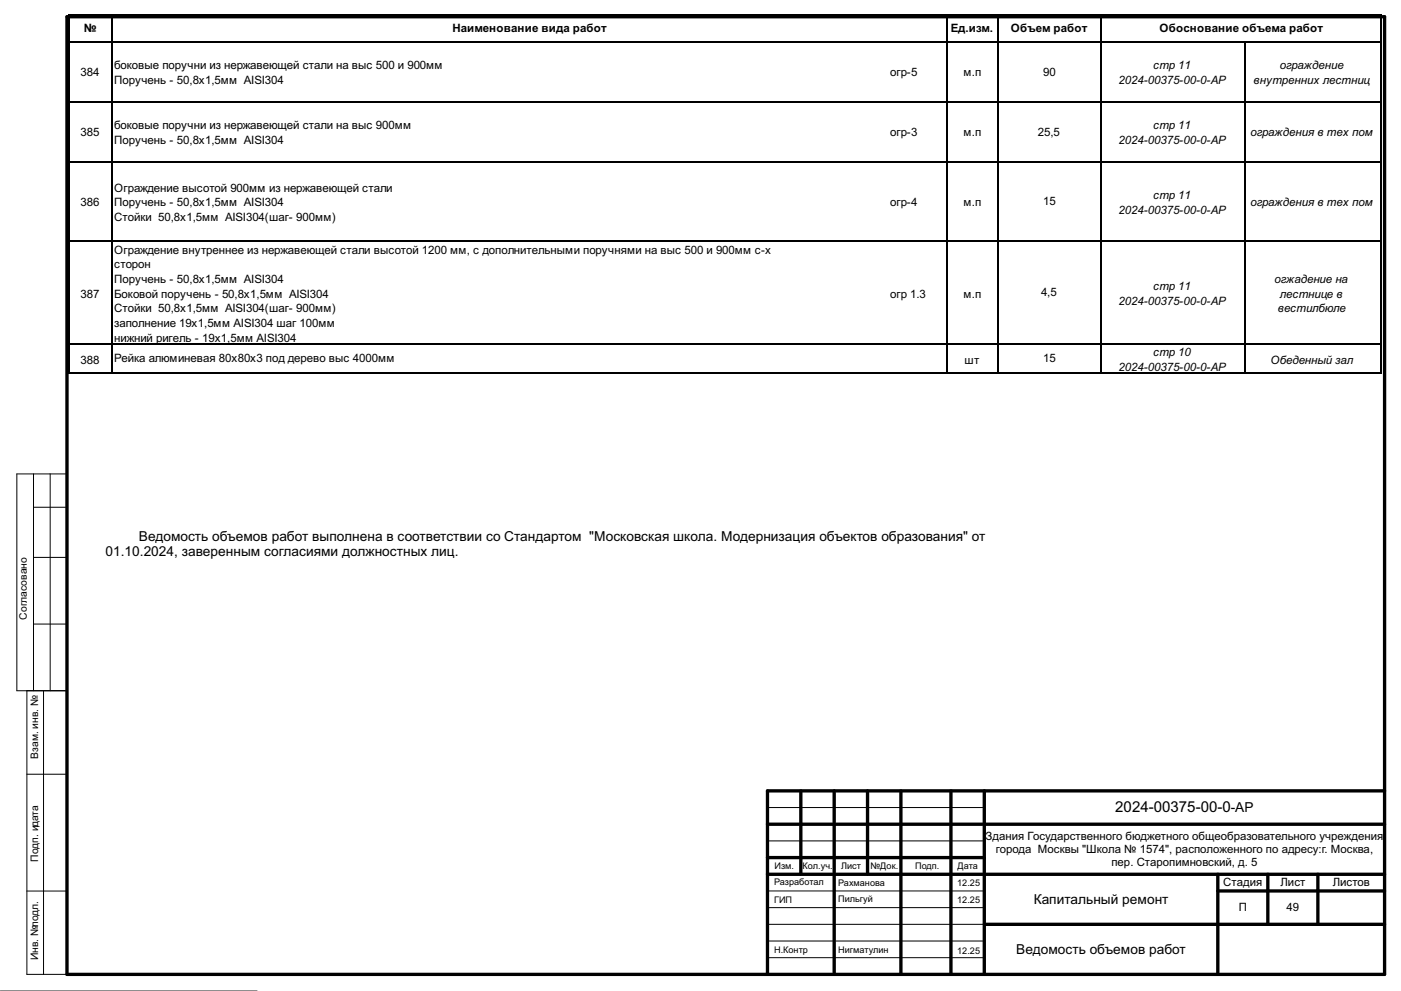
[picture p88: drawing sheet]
<svg xmlns="http://www.w3.org/2000/svg" width="420mm" height="297mm" viewBox="0 0 420 297" stroke-linecap="round" stroke-linejoin="round" font-family="sans-serif">
<defs><g id="words">
<text font-size="4.5" x="334.3" y="243.5">2024-00375-00-0-АР</text>
<g font-size="4.1">
<text x="31.6" y="166.8">01.10.2024, заверенным согласиями должностных лиц.</text>
<text x="41.6" y="162">Ведомость объемов работ выполнена в соответствии со Стандартом &quot;Московская школа. Модернизация объектов образования&quot; от</text>
<text x="309.9" y="270.8">Капитальный ремонт</text>
<text x="304.7" y="285.8">Ведомость объемов работ</text>
</g>
<g font-size="3.5">
<text x="25.1" y="9.7">№</text>
<text x="135.6" y="9.7">Наименование вида работ</text>
<text x="285.1" y="9.7">Ед.изм.</text>
<text x="303" y="9.7">Объем работ</text>
<text x="347.6" y="9.7">Обоснование объема работ</text>
<text x="24.2" y="22.9">384</text>
<text x="34.2" y="20.7">боковые поручни из нержавеющей стали на выс 500 и 900мм</text>
<text x="266.9" y="22.9">огр-5</text>
<text x="288.9" y="22.9">м.п</text>
<text x="312.7" y="22.9">90</text>
<text x="345.7" y="20.7">стр 11</text>
<text x="383.7" y="20.7">ограждение</text>
<text x="34.2" y="25.1">Поручень - 50,8x1,5мм AISI304</text>
<text x="335.3" y="25.1">2024-00375-00-0-АР</text>
<text x="375.8" y="25.1">внутренних лестниц</text>
<text x="24.2" y="40.8">385</text>
<text x="34.2" y="38.6">боковые поручни из нержавеющей стали на выс 900мм</text>
<text x="266.9" y="40.8">огр-3</text>
<text x="288.9" y="40.8">м.п</text>
<text x="311.1" y="40.8">25,5</text>
<text x="345.7" y="38.6">стр 11</text>
<text x="374.9" y="40.8">ограждения в тех пом</text>
<text x="34.2" y="43">Поручень - 50,8x1,5мм AISI304</text>
<text x="335.3" y="43">2024-00375-00-0-АР</text>
<text x="34.2" y="57.5">Ограждение высотой 900мм из нержавеющей стали</text>
<text x="345.7" y="59.7">стр 11</text>
<text x="24.2" y="61.9">386</text>
<text x="34.2" y="61.9">Поручень - 50,8x1,5мм AISI304</text>
<text x="266.9" y="61.9">огр-4</text>
<text x="288.9" y="61.9">м.п</text>
<text x="312.7" y="61.5">15</text>
<text x="335.3" y="64.1">2024-00375-00-0-АР</text>
<text x="374.9" y="61.9">ограждения в тех пом</text>
<text x="34.2" y="66.2">Стойки 50,8x1,5мм AISI304(шаг- 900мм)</text>
<text x="34.2" y="76">Ограждение внутреннее из нержавеющей стали высотой 1200 мм, с дополнительными поручнями на выс 500 и 900мм с-х</text>
<text x="34.2" y="80.4">сторон</text>
<text x="24.2" y="89.2">387</text>
<text x="34.2" y="84.8">Поручень - 50,8x1,5мм AISI304</text>
<text x="34.2" y="89.2">Боковой поручень - 50,8x1,5мм AISI304</text>
<text x="266.9" y="89.2">огр 1.3</text>
<text x="288.9" y="89.2">м.п</text>
<text x="312.1" y="88.9">4,5</text>
<text x="345.7" y="87">стр 11</text>
<text x="382.1" y="84.8">огжадение на</text>
<text x="383.7" y="89.2">лестнице в</text>
<text x="34.2" y="93.6">Стойки 50,8x1,5мм AISI304(шаг- 900мм)</text>
<text x="335.3" y="91.4">2024-00375-00-0-АР</text>
<text x="383" y="93.6">вестилбюле</text>
<text x="34.2" y="98">заполнение 19x1,5мм AISI304 шаг 100мм</text>
<text x="34.2" y="102.4">нижний ригель - 19x1,5мм AISI304</text>
<text x="345.7" y="106.8">стр 10</text>
<text x="24.2" y="108.9">388</text>
<text x="34.2" y="108.6">Рейка алюминевая 80х80х3 под дерево выс 4000мм</text>
<text x="289.2" y="108.9">шт</text>
<text x="312.7" y="108.6">15</text>
<text x="335.3" y="111.1">2024-00375-00-0-АР</text>
<text x="380.8" y="108.9">Обеденный зал</text>
</g>
<g font-size="3.4">
<text x="295.4" y="251.7">Здания Государственного бюджетного общеобразовательного учреждения</text>
<text x="298.5" y="255.6">города Москвы &quot;Школа № 1574&quot;, расположенного по адресу:г. Москва,</text>
<text x="333.2" y="259.6">пер. Старопимновский, д. 5</text>
<text x="366.7" y="265.6">Стадия</text>
<text x="383.9" y="265.6">Лист</text>
<text x="399.5" y="265.6">Листов</text>
<text x="371.4" y="273.1">П</text>
<text x="385.7" y="273.1">49</text>
</g>
<g font-size="3.1">
<text x="8.1" y="185.7" transform="rotate(-90 8.1 185.7)">Согласовано</text>
<text x="11.4" y="227.4" transform="rotate(-90 11.4 227.4)">Взам. инв. №</text>
<text x="11.4" y="258.3" transform="rotate(-90 11.4 258.3)">Подп. идата</text>
<text x="11.4" y="287.8" transform="rotate(-90 11.4 287.8)">Инв. №подл.</text>
</g>
<g font-size="2.7">
<text x="232.2" y="260.4">Изм.</text>
<text x="240.6" y="260.4">Кол.уч.</text>
<text x="252.1" y="260.4">Лист</text>
<text x="261" y="260.4">№Док.</text>
<text x="274.3" y="260.4">Подп.</text>
<text x="287.1" y="260.4">Дата</text>
<text x="232.1" y="265.2">Разработал</text>
<text x="251.3" y="265.5">Рахманова</text>
<text x="287" y="265.6">12.25</text>
<text x="232.1" y="270.5">ГИП</text>
<text x="251.3" y="270.4">Пильгуй</text>
<text x="287" y="270.7">12.25</text>
<text x="232.1" y="285.6">Н.Контр</text>
<text x="251.3" y="285.7">Нигматулин</text>
<text x="287" y="285.9">12.25</text>
</g>
<text font-size="1.4" fill="#fff" x="0" y="297">GSPublisherVersion 0.5.100.100</text>
</g></defs>
<g fill="none" stroke="#000" stroke-width=".31">
<path d="M20.6 4.4v107.7M20.7 4.6h393.4M20.7 12.7h393.4M33.4 4.7v107.4M284 4.7v107.4M299.1 4.7v107.4M330.1 4.7v107.4M373.2 12.9v99.2M414 4.7v107.4M20.7 30.6h393.4M20.7 48.5h393.4M20.7 72.4h393.4"/>
<path d="M20.7 103.1h393.4M20.7 111.9h393.4"/>
</g>
<g fill="none" stroke="#000" stroke-width=".3">
<path d="M10 142v65M10 152h10.1M15 142v65M10 167.1h10.1M10 187h10.1M8.1 207v85h14.1M13.1 207v85M20.1 207h-15v-65h15v150M8.1 232h12M230.1 242h65M230.1 252h65M8.1 267h12"/>
<path d="M230.1 267h65M230.1 277h65M230.1 272h65M.1 297h77M230.1 287h65M230.1 282h65"/>
</g>
<g fill="none" stroke="#000" stroke-width="1">
<path d="M20.1 5h395v287h-395zM240.1 237v25M250.1 237v55M260.1 237v25M270.1 237v55M285.1 237v55M295.1 237v55M415.1 237h-185v55M230.1 247h185M230.1 257h65M230.1 262h185M295.1 277h120"/>
<path d="M365.1 262v30M365.1 267h50M380.1 262v15M395.1 262v15"/>
</g>
<use href="#words"/>
</svg>
